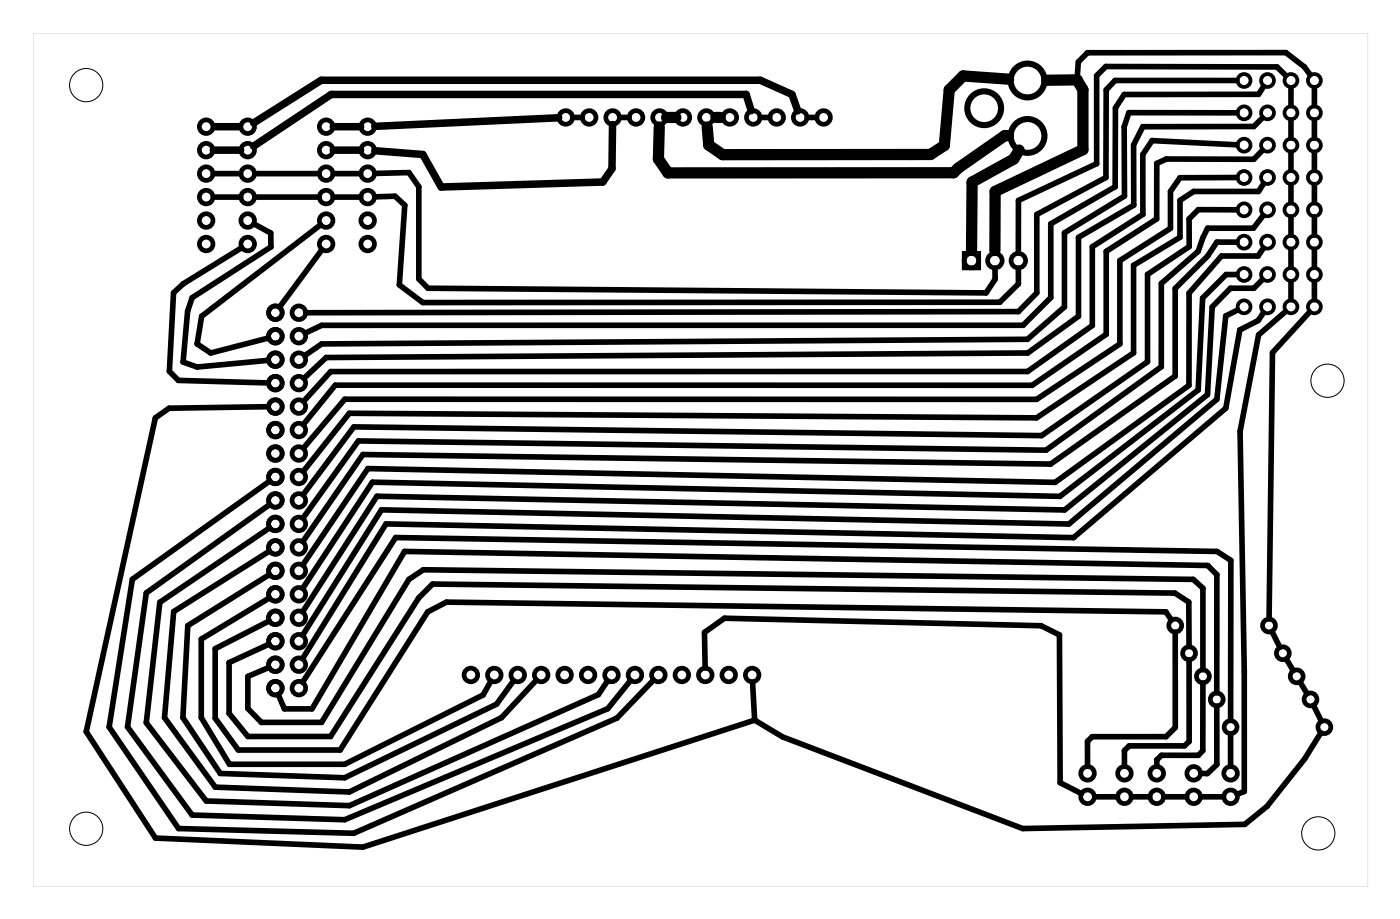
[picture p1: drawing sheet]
<svg xmlns="http://www.w3.org/2000/svg" width="152mm" height="99mm" viewBox="0 0 152 99" stroke-linecap="round" stroke-linejoin="round" font-family="sans-serif">
<path d="M3.6 3.6h144.6v92.3h-144.6zM3.6 3.6v92.3h144.6v-92.3z" fill="#000"/>
<g fill="none" stroke="#000" stroke-width=".41">
<circle cx="134.8" cy="19.2" r=".7"/>
<circle cx="134.8" cy="12.2" r=".7"/>
<circle cx="134.8" cy="15.7" r=".7"/>
<circle cx="134.8" cy="8.7" r=".7"/>
<circle cx="137.3" cy="12.2" r=".7"/>
<circle cx="137.3" cy="19.2" r=".7"/>
<circle cx="137.3" cy="15.7" r=".7"/>
<circle cx="137.3" cy="8.7" r=".7"/>
<circle cx="139.9" cy="15.7" r=".7"/>
<circle cx="139.9" cy="12.2" r=".7"/>
<circle cx="139.9" cy="19.2" r=".7"/>
<circle cx="139.9" cy="8.7" r=".7"/>
<circle cx="142.4" cy="12.2" r=".7"/>
<circle cx="142.4" cy="19.2" r=".7"/>
<circle cx="142.4" cy="15.7" r=".7"/>
<circle cx="142.4" cy="8.7" r=".7"/>
<circle cx="134.8" cy="29.7" r=".7"/>
<circle cx="134.8" cy="26.2" r=".7"/>
<circle cx="134.8" cy="33.2" r=".7"/>
<circle cx="134.8" cy="22.7" r=".7"/>
<circle cx="137.3" cy="29.7" r=".7"/>
<circle cx="137.3" cy="22.7" r=".7"/>
<circle cx="137.3" cy="26.2" r=".7"/>
<circle cx="137.3" cy="33.2" r=".7"/>
<circle cx="139.9" cy="29.7" r=".7"/>
<circle cx="139.9" cy="26.2" r=".7"/>
<circle cx="139.9" cy="33.2" r=".7"/>
<circle cx="139.9" cy="22.7" r=".7"/>
<circle cx="142.4" cy="29.7" r=".7"/>
<circle cx="142.4" cy="33.2" r=".7"/>
<circle cx="142.4" cy="26.2" r=".7"/>
<circle cx="142.4" cy="22.7" r=".7"/>
</g>
<g fill="none" stroke="#000" stroke-width=".51">
<path d="M104.5 27.4h1.5v1.6h-1.5z"/>
<circle cx="22.3" cy="16.3" r=".74"/>
<circle cx="22.3" cy="13.7" r=".74"/>
<circle cx="22.3" cy="18.8" r=".74"/>
<circle cx="26.8" cy="16.3" r=".74"/>
<circle cx="26.8" cy="13.7" r=".74"/>
<circle cx="26.8" cy="18.8" r=".74"/>
<circle cx="35.3" cy="16.3" r=".74"/>
<circle cx="35.3" cy="13.7" r=".74"/>
<circle cx="35.3" cy="18.8" r=".74"/>
<circle cx="39.8" cy="16.3" r=".74"/>
<circle cx="39.8" cy="13.7" r=".74"/>
<circle cx="39.8" cy="18.8" r=".74"/>
<circle cx="61.3" cy="12.7" r=".74"/>
<circle cx="63.8" cy="12.7" r=".74"/>
<circle cx="66.4" cy="12.7" r=".74"/>
<circle cx="68.9" cy="12.7" r=".74"/>
<circle cx="71.5" cy="12.7" r=".74"/>
<circle cx="74" cy="12.7" r=".74"/>
<circle cx="76.5" cy="12.7" r=".74"/>
<circle cx="79.1" cy="12.7" r=".74"/>
<circle cx="81.6" cy="12.7" r=".74"/>
<circle cx="84.2" cy="12.7" r=".74"/>
<circle cx="86.7" cy="12.7" r=".74"/>
<circle cx="89.2" cy="12.7" r=".74"/>
<circle cx="22.3" cy="21.3" r=".74"/>
<circle cx="22.3" cy="23.9" r=".74"/>
<circle cx="22.3" cy="26.4" r=".74"/>
<circle cx="26.8" cy="21.3" r=".74"/>
<circle cx="26.8" cy="26.4" r=".74"/>
<circle cx="26.8" cy="23.9" r=".74"/>
<circle cx="29.8" cy="36.4" r=".74"/>
<circle cx="29.8" cy="33.9" r=".74"/>
<circle cx="29.8" cy="38.9" r=".74"/>
<circle cx="32.4" cy="36.4" r=".74"/>
<circle cx="32.4" cy="33.9" r=".74"/>
<circle cx="32.4" cy="38.9" r=".74"/>
<circle cx="35.3" cy="21.3" r=".74"/>
<circle cx="35.3" cy="26.4" r=".74"/>
<circle cx="35.3" cy="23.9" r=".74"/>
<circle cx="39.8" cy="21.3" r=".74"/>
<circle cx="39.8" cy="23.9" r=".74"/>
<circle cx="39.8" cy="26.4" r=".74"/>
<circle cx="105.3" cy="28.2" r=".79"/>
<circle cx="107.8" cy="28.2" r=".79"/>
<circle cx="110.3" cy="28.2" r=".79"/>
<circle cx="29.8" cy="59.3" r=".74"/>
<circle cx="29.8" cy="56.7" r=".74"/>
<circle cx="29.8" cy="54.2" r=".74"/>
<circle cx="29.8" cy="41.5" r=".74"/>
<circle cx="29.8" cy="49.1" r=".74"/>
<circle cx="29.8" cy="46.6" r=".74"/>
<circle cx="29.8" cy="51.6" r=".74"/>
<circle cx="29.8" cy="44" r=".74"/>
<circle cx="32.4" cy="56.7" r=".74"/>
<circle cx="32.4" cy="59.3" r=".74"/>
<circle cx="32.4" cy="54.2" r=".74"/>
<circle cx="32.4" cy="41.5" r=".74"/>
<circle cx="32.4" cy="46.6" r=".74"/>
<circle cx="32.4" cy="44" r=".74"/>
<circle cx="32.4" cy="51.6" r=".74"/>
<circle cx="32.4" cy="49.1" r=".74"/>
<circle cx="29.8" cy="64.3" r=".74"/>
<circle cx="29.8" cy="66.9" r=".74"/>
<circle cx="29.8" cy="69.4" r=".74"/>
<circle cx="29.8" cy="72" r=".74"/>
<circle cx="29.8" cy="74.5" r=".74"/>
<circle cx="29.8" cy="61.8" r=".74"/>
<circle cx="32.4" cy="61.8" r=".74"/>
<circle cx="32.4" cy="69.4" r=".74"/>
<circle cx="32.4" cy="66.9" r=".74"/>
<circle cx="32.4" cy="64.3" r=".74"/>
<circle cx="32.4" cy="74.5" r=".74"/>
<circle cx="32.4" cy="72" r=".74"/>
<circle cx="51" cy="73.1" r=".74"/>
<circle cx="53.6" cy="73.1" r=".74"/>
<circle cx="56.1" cy="73.1" r=".74"/>
<circle cx="58.6" cy="73.1" r=".74"/>
<circle cx="61.2" cy="73.1" r=".74"/>
<circle cx="63.7" cy="73.1" r=".74"/>
<circle cx="66.3" cy="73.1" r=".74"/>
<circle cx="68.8" cy="73.1" r=".74"/>
<circle cx="71.3" cy="73.1" r=".74"/>
<circle cx="73.9" cy="73.1" r=".74"/>
<circle cx="76.4" cy="73.1" r=".74"/>
<circle cx="79" cy="73.1" r=".74"/>
<circle cx="81.5" cy="73.1" r=".74"/>
<circle cx="127.3" cy="67.7" r=".7"/>
<circle cx="128.8" cy="70.7" r=".7"/>
<circle cx="130.3" cy="73.2" r=".7"/>
<circle cx="131.8" cy="75.7" r=".7"/>
<circle cx="133.3" cy="78.7" r=".7"/>
<circle cx="137.5" cy="67.7" r=".7"/>
<circle cx="139" cy="70.7" r=".7"/>
<circle cx="140.5" cy="73.2" r=".7"/>
<circle cx="142" cy="75.7" r=".7"/>
<circle cx="143.5" cy="78.7" r=".7"/>
<circle cx="117.8" cy="86.3" r=".74"/>
<circle cx="117.8" cy="83.7" r=".74"/>
<circle cx="121.8" cy="86.3" r=".74"/>
<circle cx="121.8" cy="83.7" r=".74"/>
<circle cx="125.3" cy="86.3" r=".74"/>
<circle cx="125.3" cy="83.7" r=".74"/>
<circle cx="129.3" cy="86.3" r=".74"/>
<circle cx="129.3" cy="83.7" r=".74"/>
<circle cx="133.3" cy="86.3" r=".74"/>
<circle cx="133.3" cy="83.7" r=".74"/>
</g>
<g fill="none" stroke="#000" stroke-width=".66" stroke-linecap="butt">
<circle cx="106.6" cy="11.7" r="1.83"/>
<circle cx="111.3" cy="14.7" r="1.83"/>
<circle cx="111.3" cy="8.7" r="1.83"/>
</g>
<g fill="none" stroke="#000" stroke-width=".11">
<circle cx="9.3" cy="9.2" r="1.8"/>
<circle cx="143.8" cy="41.2" r="1.8"/>
<circle cx="9.3" cy="89.7" r="1.8"/>
<circle cx="142.8" cy="90.2" r="1.8"/>
</g>
<g fill="none" stroke="#000" stroke-width=".61">
<path d="M23.1 18.8h3M27.6 18.8h7M36.1 18.8h3M40.6 18.8l3.7-.1 1.1 1.5v10l1 1 60.4 .5 1-1.5v-1.2M62.1 12.7h1M67.1 12.7h1.1M82.4 12.7h1M87.5 12.7h1M134 12.2h-11.7l-.5 1.5v7.5l-6.5 4v8l-4 3.5-76.4 .5-1.9 1.3M134 8.7h-13.2l-.9 1-.1 9.5-7.5 4v8.5l-1.9 2-77.3 .2M134 19.2h-6.1l-1.1 1.5v4l-5.5 3.5v9l-9 6h-74.9l-4.5 5.3M134 15.7l-9.2-.5-1 1.5v6.5l-5.4 3.5v8.5l-7.1 5h-75.5l-2.9 3.2"/>
<path d="M136.8 12.8l-.9 .9h-12.1l-1 2v6.5l-5.9 3.5v8.5l-5.5 4-76.1 .5-2.4 2.3M136.8 16.3l-.9 .9h-9.5l-1.1 .5v6l-5.4 3.5v9l-8.1 5.5h-75.5l-3.4 4.3M136.9 9.4l-.5 .8h-14.6l-.9 1.5-.1 8.5-6.9 4v8l-3 3h-76l-1.8 .9M136.9 19.9l-.5 .8h-7.1l-1.4 1v4l-5.1 3v9.5l-10.5 7-74.5-.5-4.9 6.3M139.3 8.2l-.9-1h-18.6l-1 1v9.5l-8.4 4-.1 5.7M139.9 9.5v1.9M139.9 13v1.9M139.9 16.5v1.9M139.9 20v1.9M142 8.1l-.7-.9-2-1.5h-21.5l-1 1-.1 1.9M142.4 9.5v1.9M142.4 13v1.9"/>
<path d="M142.4 16.5v1.9M142.4 20v1.9M23.1 21.3h3M26.2 26.8l-6.3 3.9-1.1 1-.4 8.5 .9 1 9.8 .3M27.5 24.2l1.8 1 .1 1.5-8.6 5.5-.5 1.5-.5 5.5 1.6 .5 7.7-.7M27.6 21.3h7M34.7 24.3l-12.9 9.9-.4 3 1.4 1 6.3-1.6M34.9 27l-4.6 6.2M36.1 21.3h3M40.6 21.3l2.2-.1 1.1 1-.6 8.6 2.5 2 62.5-.1 2.1-2-.1-1.7M134 22.7h-4.2l-1 1 .1 3-4.6 3v9.5l-11.4 8-74.6-1-5.5 7.4M134 26.2h-2.1l-1 1.5-3.6 3.5v9.5l-13.5 9.5-74.5-1-6.5 9.4"/>
<path d="M134 29.7h-1.2l-2.5 2.6-.5 9.9-14.9 11.5-74.5-1.5-7.6 11.5M134.1 33.6l-1.3 .6-.9 9-16.1 13.5-74.5-1.5-8.5 13.6M136.8 30.3l-.9 .9h-2.6l-2 2-.5 9.5-15.4 12.5-74.6-1.5-8 12.5M136.9 23.3l-1.1 1.4h-5l-.5 1-.5 1.5-4 3.5v9l-12.5 9-74.5-1-6 8.4M136.9 33.9l-.6 .8-2 1-1.5 8.5-16.5 14-74.5-1.5-9 14.6M136.9 26.9l-.6 .8h-3.9l-3.6 4v10l-14.5 10.5-74.4-1.5-7.1 10.5M139.3 33.7l-2.9 2.6-2 10.4 .4 26v13l-.7 .3M139.9 23.5v1.9M139.9 27v1.9M139.9 30.5v1.9M141.9 33.8l-4 4.4-.4 28.8M142.4 23.5v1.9"/>
<path d="M142.4 27v1.9M142.4 30.5v1.9M29.1 44l-10.8 .2-1.5 1-7.5 34 7.5 11.5 22.5 1 42.5-13.7M29.2 59.7l-10.4 6.5-1 11.5 5.5 7.5 14.6 .5 16.4-8 3.8-4.1M29.2 57.1l-11.9 8.1-1.5 13 6.5 8.5 15.6 .5 26.9-12 1-1.5M29.2 52.1l-14.9 10.6-2.5 16 7.5 11 19 .5 28.5-12.5 4-4.1M29.2 54.6l-13.4 9.6-2 14.5 7 9.5 16.6 .5 28.5-12 2.4-3M29.1 72.3l-2.2 .9v3.5l1.4 1.5h6.5l9.5-15.5 1.6-1 83.4 1 1 1v8.8M29.1 69.7l-4.3 2v5.5l2.1 2.5h8.9l9.6-15 1.5-1.5 80.4 1 1.5 1v4.8M29.2 64.7l-7.4 4.5v8.5l3.1 5h12.4l15-7.5 .9-1.5M29.2 62.2l-8.9 5.5-.5 10 4.1 6 13.4 .5 16.5-8 1.9-2.5M32.8 73.9l10.1-15.7 89 1.5 1.5 1-.1 17.3"/>
<path d="M76.4 72.3l-.1-3.8 2.2-1.6 34.3 .8 2 1 .1 16 2.3 1.2M81.5 73.8l.3 4.2M81.8 78l3 1.8 26 9.9 24.1-.5 2.4-1.9 4-5.1 1.8-2.9M126.9 67.1l-.6-.9-77.9-1-2.1 1-9.4 15h-11.1l-2.5-3.5v-7.5l5.9-3M127.3 68.4v10.4l-.9 .9h-8.1l-.5 .6v2.7M128.8 71.4l.1 8.9-.6 .4h-6l-.5 .6v1.7M130.3 73.9v7.4l-.5 .5h-4l-.5 .5v.7M131.8 75l.1-12.8-1-1-87.1-1.5-10 17h-3l-.7-1.5M131.8 76.4l.1 6.4-1.1 .9h-.7M133.3 79.4v3.6M137.8 68.4l.9 1.7M139.4 71.3l.7 1.3"/>
<path d="M140.9 73.8l.7 1.3M142.3 76.4l.9 1.7M118.6 86.3h2.5M122.6 86.3h2M126.1 86.3h2.5M130.1 86.3h2.5"/>
</g>
<path d="M71.4 13.8l-.1 3.4 1.1 1.5h30.9l.5-.5 5.1-3.5h.4M72.2 12.7h1M77.6 12.7h.4M109.3 8.6l-4.9-.4-1.5 1.5-.6 6-1.5 1h-22.5l-1.5-1-.2-1.9M110.4 16.2l-.6 1-4.5 2.5v7.4M113.4 8.7l3.3-.1 .6 1.1v6.5l-9.5 4.5v6.4" fill="none" stroke="#000" stroke-width="1.2"/>
<path d="M23.1 16.3h3M23.2 13.7h2.7M36.1 13.7h3M36.1 16.3h3M60.5 12.8l-19.9 .9M66.4 13.5l-.1 4.8-1 1.4-17.5 .5-2-3.5-5.2-.4M81.4 12l-.6-1.8h-44.9l-8.4 5.6M86.4 12l-.6-1.8-3.4-1.5h-47.6l-7.3 4.6" fill="none" stroke="#000" stroke-width=".81"/>
</svg>
